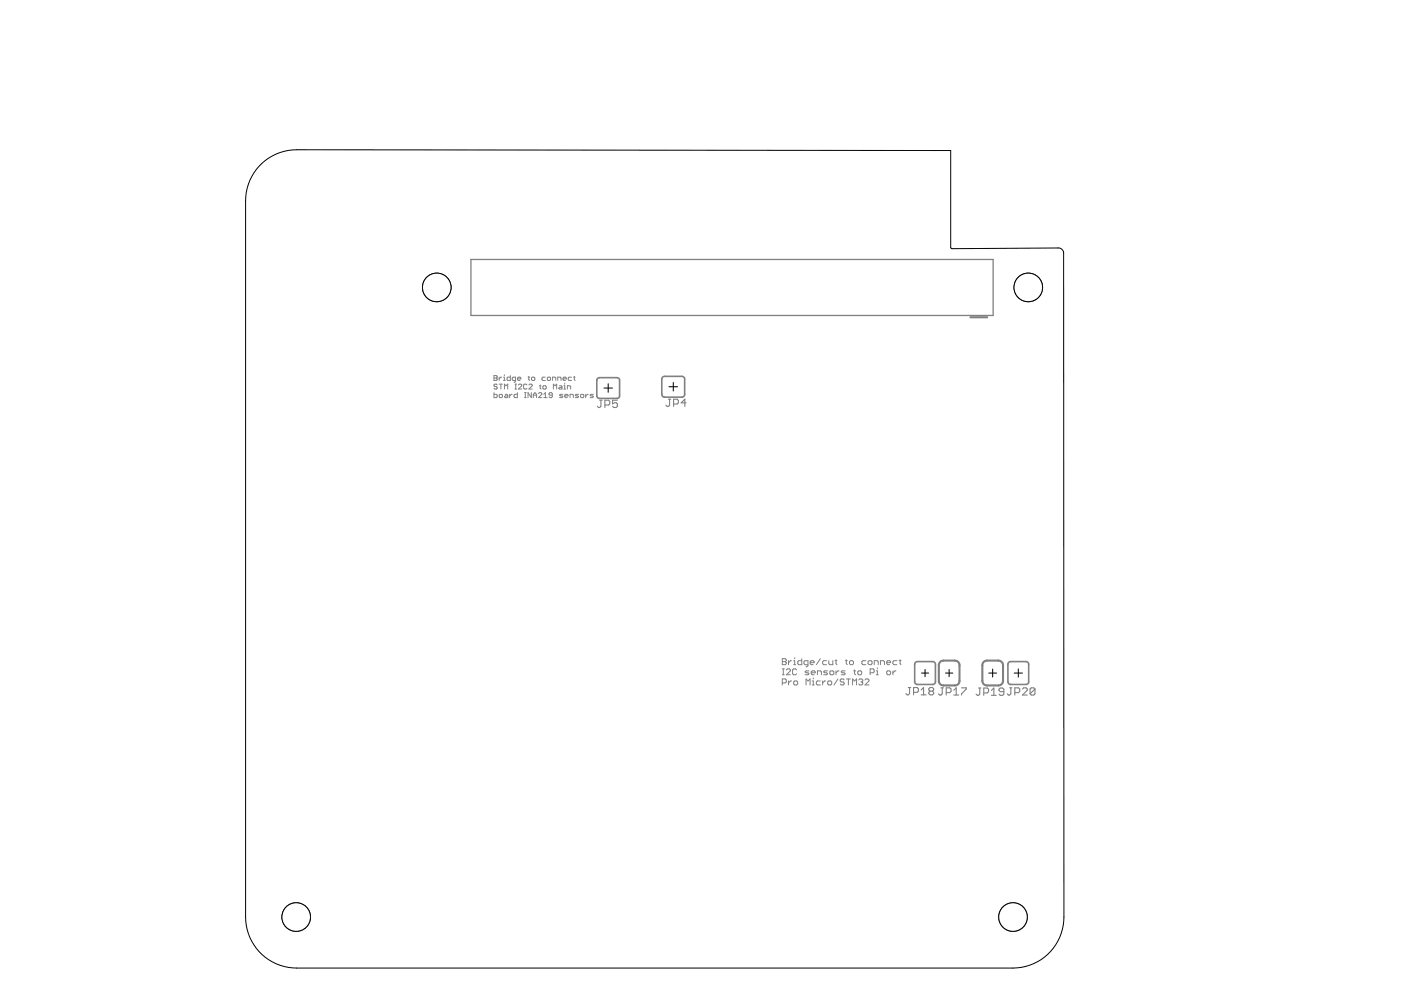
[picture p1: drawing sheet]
<svg xmlns="http://www.w3.org/2000/svg" width="297mm" height="210mm" viewBox="0 0 297 210" stroke-linecap="round" stroke-linejoin="round" font-family="sans-serif">
<g fill="none" stroke="#808080" stroke-width=".21">
<path d="M104.7 79.6h.5l.2 .2-.2 .4 .2 .3-.2 .2h-.5zM105.8 80v.7M106.4 80l-.6 .3M106.8 80h.1v.7M106.9 79.5v.1M108.2 79.6v1.1h-.5l-.2-.2v-.3l.2-.2h.5M112 80h.3M112.1 79.8v.7l.2 .2M112.9 80h.3l.2 .2v.3l-.2 .2h-.3l-.2-.2zM115.6 80h-.5l-.2 .2v.3l.2 .2h.5M116.2 80h.4l.1 .2v.3l-.1 .2h-.4l-.2-.2zM121.2 80h-.6l-.1 .2v.3l.1 .2h.6"/>
<path d="M121.6 80h.3M121.8 79.8v.7l.1 .2M104.7 83.2v1.1h.5l.2-.5-.2-.2h-.5M104.7 80.2h.5M105.4 81.6l-.2-.2h-.3l-.2 .2 .2 .4h.3l.2 .3-.2 .2h-.3l-.2-.2M105.8 81.4h.7M106 83.6h.4l.1 .2-.1 .5h-.4l-.2-.2v-.3zM106.2 81.4v1.1M106.8 80.7h.3M107 82.5v-1.1l.3 .4 .4-.4v1.1M107.1 83.6l.6 .2v.5h-.6l-.1-.2 .1-.2h.6M108.1 83.6v.7"/>
<path d="M108.6 83.6l-.5 .3M109.2 81.4h.3M109.2 82.5h.3M109.3 80.7h-.5l-.2-.2v-.3l.2-.2h.5v.9l-.3 .1M109.3 81.4v1.1M109.7 83.2v1.1h-.5l-.2-.5 .2-.2h.5M109.7 80.3h.7l-.1-.3h-.4l-.2 .2v.3l.2 .2h.4M109.9 81.6l.2-.2h.3l.2 .2v.2l-.7 .7h.7M111.2 84.3h.4M111.2 83.2h.4M111.4 83.2v1.1M111.7 81.6l-.2-.2-.5 .2v.7l.2 .2h.3l.2-.2"/>
<path d="M112.1 81.6l.2-.2h.4l.1 .2v.2l-.7 .7h.7M112.6 83.2v1.1l-.6-1.1v1.1M113.1 84.3v-.7l.3-.4 .4 .4v.7M113.1 83.8h.7M114.2 83.4l.2-.2h.3l.2 .2v.2l-.7 .7h.7M114.4 81.8h.3M114.5 81.6v.7l.2 .2M115.1 82l.2-.2h.3l.2 .2v.3l-.2 .2h-.3l-.2-.2zM115.3 84.3h.7M115.3 83.6l.3-.4v1.1M117.1 83.8h-.5l-.2-.2 .2-.4h.3l.2 .2v.7l-.2 .2h-.3l-.2-.2M117.2 80.7v-.7h.5l.1 .2v.5"/>
<path d="M117.3 82.5v-1.1l.4 .4 .3-.4v1.1M118.3 80.7v-.7h.5l.2 .2v.5M118.6 81.8h.4l.1 .2v.5h-.5l-.2-.2 .2-.2h.5M119.3 83.6h-.5l-.2 .2 .2 .1 .5 .2-.2 .2h-.5M119.4 80.3h.7l-.2-.3h-.4l-.1 .2v.3l.1 .2h.4M119.5 82.5h.4M119.5 81.8h.2v.7M119.7 81.3v.1M119.7 83.9h.7l-.1-.3h-.4l-.2 .2 .2 .5h.4M120.3 82.5v-.7h.5l.2 .2v.5M120.9 84.3v-.7h.5l.2 .2v.5M122.7 83.6h-.5l-.2 .2 .7 .3-.2 .2h-.5"/>
<path d="M123.1 83.8l.2-.2h.3l.2 .2v.3l-.2 .2h-.3zM124.2 83.6v.7M124.7 83.6l-.5 .3M125.8 83.6h-.5l-.2 .2 .2 .1h.3l.2 .2-.2 .2h-.5M165.9 139.7h.6l.2 .2-.2 .4 .2 .4-.2 .2h-.6zM168.5 139.4v.3M170 139.7v1.2h-.6l-.3-.2v-.4l.3-.2h.6M173.9 139.7l-.8 1.2M177.2 139.9v.8l.3 .2M179.4 139.9v.8l.2 .2M190.8 139.9v.8l.3 .2M165.9 144.8h.6l.2-.2v-.4l-.2-.2h-.6v1.2"/>
<path d="M165.9 140.3h.6M165.9 143.1h.4M165.9 141.8h.4M166.1 141.8v1.3M166.7 142l.2-.2h.5l.2 .2v.2l-.9 .9h.9M167.2 140.1v.8M167.2 144.4v.8M167.8 140.1h-.2l-.4 .4M167.8 144.4h-.2l-.4 .4M168.3 140.9h.4M168.3 140.1h.2v.8M168.3 144.6l.2-.2h.4l.2 .2v.4l-.2 .2h-.4l-.2-.2z"/>
<path d="M168.9 142l-.2-.2h-.4l-.3 .2v.9l.3 .2h.4l.2-.2M170.9 145.2v-1.2l.4 .4 .4-.4v1.2M171.3 140.9h-.6l-.2-.2v-.4l.2-.2h.6v1l-.4 .3M171.5 142.2h-.6l-.2 .3 .8 .4-.2 .2h-.6M171.8 140.5h.8l-.2-.4h-.4l-.2 .2v.4l.2 .2h.4M172 142.6h.8l-.2-.4h-.4l-.2 .3v.4l.2 .2h.4M172.2 144.4h.2v.8M172.2 145.2h.4M172.4 143.7v.3M173.3 143.1v-.9h.6l.3 .3v.6M173.9 144.4h-.6l-.2 .2v.4l.2 .2h.6M174.4 144.4v.8"/>
<path d="M175 144.4h-.2l-.4 .4M175.2 140.1h-.6l-.2 .2v.4l.2 .2h.6M175.5 142.2h-.7l-.2 .3 .9 .4-.2 .2h-.7M175.7 144.4h.4l.2 .2v.4l-.2 .2h-.4l-.2-.2v-.4zM175.7 140.1v.6l.2 .2h.7v-.8M175.9 142.5l.2-.3h.5l.2 .3v.4l-.2 .2h-.5l-.2-.2zM177 140.1h.5M177.2 142.2v.9M177.7 144l-.9 1.2M177.9 142.2h-.2l-.5 .4M179 144.2l-.2-.2h-.4l-.3 .2 .3 .4h.4l.2 .2-.2 .4h-.4l-.3-.2M179.2 142.2h-.6l-.2 .3 .8 .4-.2 .2h-.6"/>
<path d="M179.2 140.1h.4M179.5 144h.8M179.9 144v1.2M180.1 140.3l.2-.2h.4l.3 .2v.4l-.3 .2h-.4l-.2-.2zM180.8 145.2v-1.2l.4 .4 .4-.4v1.2M181 142.2h.4M181.2 142v.9l.2 .2M181.9 142.5l.2-.3h.4l.2 .3v.4l-.2 .2h-.4l-.2-.2zM182.1 144.2l.2-.2h.4l.2 .2-.2 .4M182.5 144.6h.2M182.7 144.6l.2 .2-.2 .4h-.4l-.2-.2M183.4 144.2l.2-.2h.4l.2 .2v.2l-.8 .8h.8"/>
<path d="M183.6 140.1h-.7l-.2 .2v.4l.2 .2h.7M184 140.3l.3-.2h.4l.2 .2v.4l-.2 .2h-.4l-.3-.2zM184.5 142.6h.6l.2-.1v-.5l-.2-.2h-.6v1.3M185.4 140.9v-.8h.6l.2 .2v.6M185.8 143.1h.4M185.8 142.2h.2v.9M186 141.6v.2M186.7 140.9v-.8h.6l.2 .2v.6M188 140.5h.8l-.2-.4h-.4l-.2 .2v.4l.2 .2h.4M188.2 142.2h.4l.2 .3v.4l-.2 .2h-.4l-.2-.2v-.4zM189.3 142.2v.9M189.9 142.2h-.2l-.4 .4"/>
<path d="M190.2 140.1h-.7l-.2 .2v.4l.2 .2h.7M190.6 140.1h.5"/>
</g>
<path d="M205.7 67.3h3.6M199.3 140.4l.7-.3h2.4l.8 .3 .2 .7v3.3l-.2 .7-.8 .2h-2.6l-.5-.2-.2-.7v-3.3zM208.6 140.4l.7-.3h2.4l.5 .1 .3 .3 .2 .6v3.3l-.3 .7-.7 .2h-2.7l-.4-.2-.3-.7v-3.3z" fill="none" stroke="#808080" stroke-width=".44"/>
<path d="M99.8 55h110.8v11.9h-110.8z" fill="none" stroke="#808080" stroke-width=".28"/>
<path d="M126.6 80.3l.5-.2 4 .1 .3 .4-.1 3.6-.5 .3-4-.1-.3-.5zM140.4 80l.5-.2 4 .1 .3 .4-.1 3.7-.5 .2-4.1-.1-.2-.4zM194 140.5l.5-.2h3.3l.4 .2 .1 4.1-.2 .4-3.6 .1-.5-.2zM213.8 140.5l.4-.2h3.4l.4 .2 .1 4.1-.2 .4-3.7 .1-.4-.2z" fill="none" stroke="#808080" stroke-width=".34"/>
<g fill="none" stroke="#808080" stroke-width=".23">
<path d="M127.1 84.9h.6M127.4 84.9v1.2l-.3 .3h-.2l-.3-.3M128.2 85.9h.8l.3-.3v-.5l-.3-.2h-.8v1.5M130.9 84.9h-1v.7l.5-.2h.2l.3 .2v.5l-.3 .3h-.5l-.2-.3M141.7 84.6h.5M142 84.6v1.3l-.3 .3h-.2l-.3-.3M142.8 85.7h.8l.2-.3v-.5l-.2-.3h-.8v1.6M145.5 85.4h-1.1l.8-.8v1.6M192.6 145.8h.5M192.8 145.8v1.3l-.2 .2h-.3l-.2-.2M193.7 146.8h.8l.2-.3v-.5l-.2-.2h-.8v1.5M195.3 147.3h1"/>
<path d="M195.3 146.3l.5-.5v1.5M197.2 146.5l-.3-.2v-.3l.3-.2h.5l.3 .2v.3l-.3 .2M197.2 146.5l-.3 .3v.3l.3 .2h.5l.3-.2v-.3l-.3-.3M197.2 146.5h.5M199.5 145.8h.5M199.8 145.8v1.3l-.3 .3h-.3l-.2-.3M200.6 146.9h.8l.2-.3v-.5l-.2-.3h-.8v1.6M202.2 147.4h1.1M202.2 146.3l.5-.5v1.6M203.9 145.8h1v.3l-1 1v.3M207.5 145.9h.5M207.7 145.9v1.3l-.2 .2h-.3l-.3-.2"/>
<path d="M208.6 146.9h.7l.3-.3v-.5l-.3-.2h-.7v1.5M210.2 147.4h1M210.2 146.4l.5-.5v1.5M212.8 146.6h-.7l-.3-.2v-.3l.3-.2h.5l.2 .2v1.1l-.2 .2h-.5l-.3-.2M214.1 145.8h.5M214.3 145.8v1.3l-.2 .3h-.3l-.2-.3M215.2 146.9h.7l.3-.3v-.5l-.3-.3h-.7v1.6M216.8 146.1l.2-.3h.6l.2 .3v.2l-1 1.1h1M219.4 146.1v1l-.2 .3h-.5l-.3-.3M219.4 146.1l-.2-.3h-.5l-.3 .3v1M219.4 146.1l-1 1"/>
</g>
<g fill="none" stroke="#000" stroke-width=".21">
<path d="M128.1 82.3h1.8M128.9 81.4v1.8M141.8 82h1.9M142.7 81.1v1.8M195.4 142.7h1.5M196.1 141.9v1.6M200.5 142.7h1.5M201.2 141.9v1.6M209.6 142.7h1.7M210.5 141.9v1.7M215 142.7h1.8M215.9 141.8v1.8"/>
<circle cx="218" cy="60.9" r="3"/>
</g>
<circle cx="218" cy="60.9" r="3" fill="#fff" stroke="#000" stroke-width=".21"/>
<circle cx="92.6" cy="60.9" r="3" fill="none" stroke="#000" stroke-width=".21"/>
<circle cx="92.6" cy="60.9" r="3" fill="#fff" stroke="#000" stroke-width=".21"/>
<circle cx="62.8" cy="194.4" r="3" fill="none" stroke="#000" stroke-width=".21"/>
<circle cx="62.8" cy="194.4" r="3" fill="#fff" stroke="#000" stroke-width=".21"/>
<circle cx="214.8" cy="194.4" r="3" fill="none" stroke="#000" stroke-width=".21"/>
<circle cx="214.8" cy="194.4" r="3" fill="#fff" stroke="#000" stroke-width=".21"/>
<path d="M54.9 35.2a10.8 10.8 0 0 1 8-3.5l138.7 .2 .1 20.8 22.9-.1 .5 .2 .4 .8 .1 140.8a10.8 10.8 0 0 1-10.8 10.9h-151.9a10.8 10.8 0 0 1-10.8-10.9v-151.8a10.9 10.9 0 0 1 2.8-7.4z" fill="none" stroke="#000" stroke-width=".21"/>
</svg>
